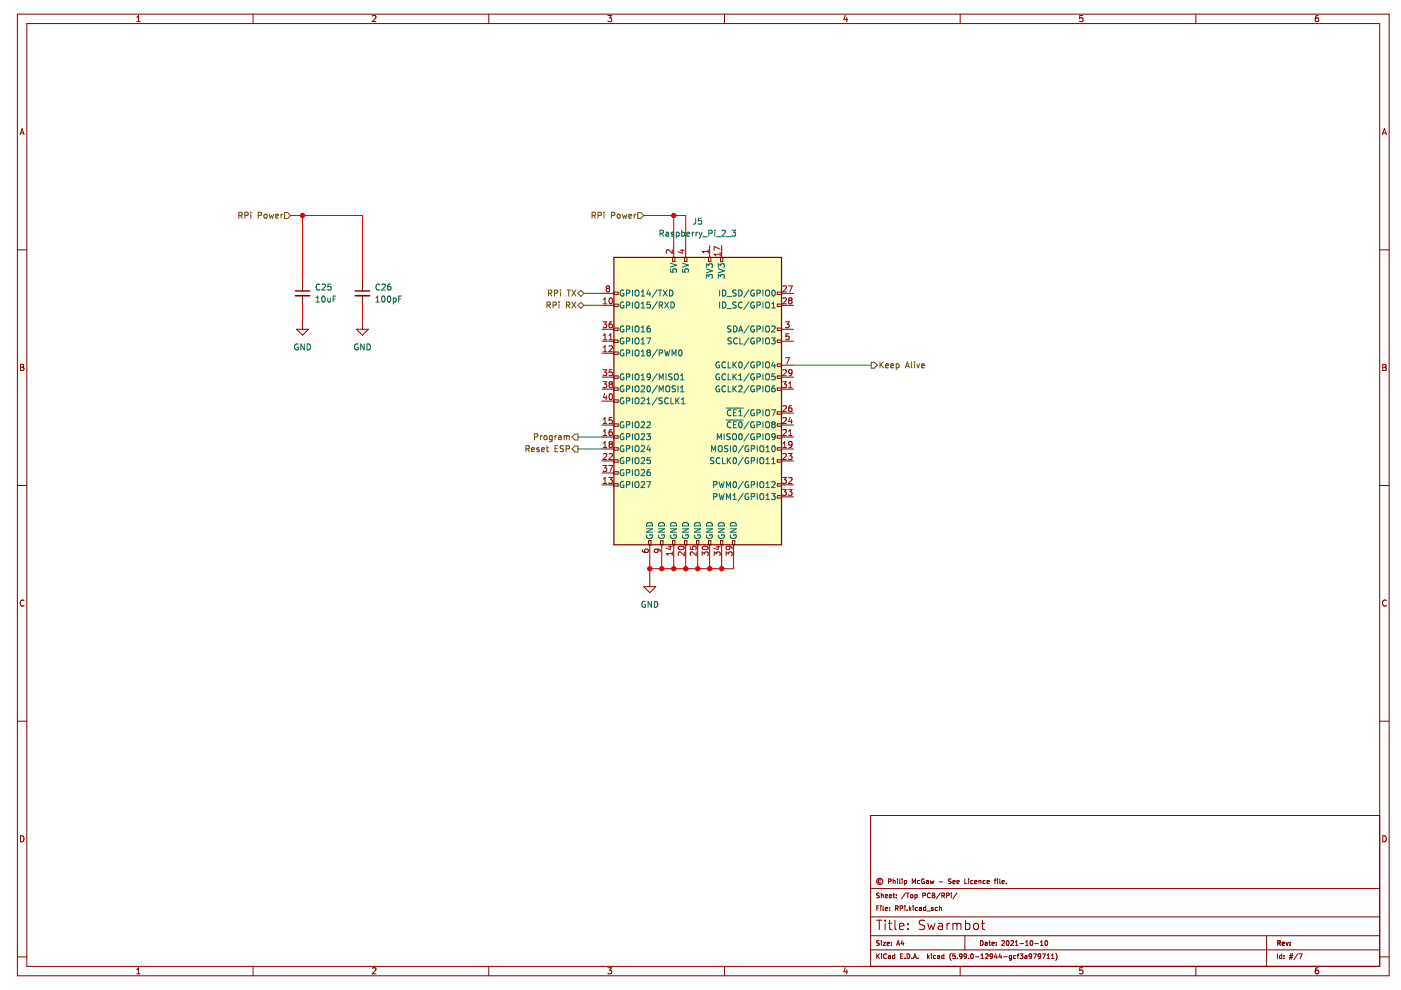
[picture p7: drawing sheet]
<svg xmlns="http://www.w3.org/2000/svg" width="297mm" height="210mm" viewBox="0 0 297 210" stroke-linecap="round" stroke-linejoin="round" font-family="sans-serif">
<path d="M.7 0h296.4v209.9h-296.4z" fill-rule="evenodd" fill="#fff" stroke="#fff" stroke-width=".21"/>
<g fill="none" stroke="#840000" stroke-width=".21">
<path d="M3.7 3h290.8v203.9h-290.8zM5.7 5h286.8v199.9h-286.8zM29 4.6h.7M29 3.7l.4-.4v1.3M53.7 3v2M79 3.4l.5-.1 .2 .4-.8 .9h.8M103.6 3v2M128.9 3.3h.8l-.5 .5 .4 .1v.6l-.2 .1-.5-.1M153.6 3v2M179.2 3.2l-.3 1h.8M179.5 3.7v.9M203.6 3v2"/>
<path d="M229.6 3.3h-.7v.6l.6-.1 .1 .7-.2 .1-.5-.1M253.5 3v2M279.5 3.3h-.4l-.2 .3v.7l.2 .3 .4-.1v-.7h-.4l-.2 .2M4.3 28.6l.4-1.3 .4 1.3M4.4 28.2h.6M293.1 28.6l.4-1.3 .5 1.3M293.2 28.2h.6M3.7 53h2M64.2 59.7v2M76.8 59.7v2M142.6 54.6h.5v.9h-.5zM142.8 52v2.6"/>
<path d="M145.1 54.6h.5v.9h-.5zM145.4 52v2.6M150.2 54.6h.5v.9h-.5zM150.5 52v2.6M152.7 54.6h.6v.9h-.6zM153 52v2.6M292.5 53h2M4.3 77.2h.5l.2 .3-.2 .4 .2 .1 .1 .3-.3 .2h-.5zM4.3 77.9h.5M62.9 69.8h2.5l-1.2 1.3zM64.2 62.7v2M64.2 68.5v1.3"/>
<path d="M75.6 69.8h2.5l-1.3 1.3zM76.8 62.7v2M76.8 68.5v1.3M127.6 69.8h2.6M127.6 64.7h2.6M127.6 72.3h2.6M127.6 74.9h2.6M127.6 62.2h2.6M127.6 80h2.6M130.2 61.9h.8v.5h-.8zM130.2 64.5h.8v.5h-.8zM130.2 69.6h.8v.5h-.8z"/>
<path d="M130.2 72.1h.8v.5h-.8zM130.2 74.6h.8v.5h-.8zM130.2 79.7h.8v.5h-.8zM164.8 79.7h.9v.5h-.9zM164.8 72.1h.9v.5h-.9zM164.8 69.6h.9v.5h-.9zM164.8 64.5h.9v.5h-.9zM164.8 61.9h.9v.5h-.9zM164.8 77.2h.9v.5h-.9zM165.7 69.8h2.5M165.7 64.7h2.5M165.7 72.3h2.5"/>
<path d="M165.7 62.2h2.5M165.7 80h2.5M165.7 77.4h2.5M293.2 77.2h.4l.3 .3-.3 .4 .3 .1v.3l-.2 .2h-.5zM293.2 77.9h.4M127.6 90.1h2.6M127.6 92.7h2.6M127.6 95.2h2.6M127.6 97.7h2.6M127.6 82.5h2.6M127.6 85h2.6M130.2 82.2h.8v.6h-.8z"/>
<path d="M130.2 84.8h.8v.5h-.8zM130.2 89.9h.8v.5h-.8zM130.2 92.4h.8v.5h-.8zM130.2 94.9h.8v.6h-.8zM130.2 97.5h.8v.5h-.8zM164.8 97.5h.9v.5h-.9zM164.8 94.9h.9v.6h-.9zM164.8 92.4h.9v.5h-.9zM164.8 89.9h.9v.5h-.9zM164.8 82.2h.9v.6h-.9zM164.8 87.3h.9v.5h-.9zM165.7 90.1h2.5"/>
<path d="M165.7 92.7h2.5M165.7 95.2h2.5M165.7 97.7h2.5M165.7 87.6h2.5M165.7 82.5h2.5M3.7 102.9h2M127.6 102.8h2.6M127.6 100.3h2.6M130.2 100h.8v.5h-.8zM130.2 102.6h.8v.5h-.8zM137.5 114.6h.5v.9h-.5zM137.8 115.5v2.5"/>
<path d="M140.1 114.6h.5v.9h-.5zM140.3 115.5v2.5M142.6 114.6h.5v.9h-.5zM142.8 115.5v2.5M145.1 114.6h.5v.9h-.5zM145.4 115.5v2.5M147.7 114.6h.5v.9h-.5zM147.9 115.5v2.5M150.2 114.6h.5v.9h-.5zM150.5 115.5v2.5M152.7 114.6h.6v.9h-.6zM153 115.5v2.5"/>
<path d="M155.3 114.6h.5v.9h-.5zM155.5 115.5v2.5M164.8 102.6h.9v.5h-.9zM164.8 105.1h.9v.5h-.9zM165.7 102.8h2.5M165.7 105.4h2.5M292.5 102.9h2M5.1 127.3a.58 .58 0 0 0-.8 .6 .58 .58 0 0 0 .8 .5M136.5 124.4h2.5l-1.2 1.3zM137.8 123.1v1.3M293.9 127.3a.58 .58 0 0 0-.8 .6 .58 .58 0 0 0 .8 .5M3.7 152.9h2"/>
<path d="M292.5 152.9h2M4.3 177.2a.66 .66 0 0 1 .8 .6 .66 .66 0 0 1-.8 .7zM292.5 172.9h-107.9v32M293.2 177.2a.66 .66 0 0 1 .7 .6 .66 .66 0 0 1-.7 .7zM184.6 198.4h107.9M184.6 194.4h107.9M184.6 188.4h107.9M185.9 195.1h1.1M185.9 192.5h.3M186.4 192.1h-.5v1M186.4 199.5h-.5a.42 .42 0 0 0 .5 .6l-.1 .3h-.4M186.4 189.4h-.5a.42 .42 0 0 0 .5 .6l-.1 .3h-.4"/>
<path d="M186.4 195.1v2M186.7 186.6a.34 .34 0 0 0-.5 .3 .34 .34 0 0 0 .5 .3M186.8 192.1h.1M186.8 192.4v.7M186.9 189.4v1M186.9 199.4v.1M186.9 199.8v.6M186.9 189.8l.3-.1 .1 .7M187.2 199.8h.6l-.6 .6h.6M187.2 192.1v.8l.2 .2M187.7 195.1v.2M187.7 195.8v1.3"/>
<path d="M187.7 190l.5-.1-.1-.2h-.2l-.2 .1 .1 .5h.3M187.7 192.7l.5-.1-.1-.2h-.2l-.2 .1 .1 .5h.3M188.3 195.8h.8M188.4 186.9l.4-.1 .1-.4h-.5v1M188.6 190l.4-.1v-.2h-.3l-.1 .1v.5h.4M188.6 192.4v.1M188.6 193v.1M188.6 195.1v1.7l.1 .2 .4 .1M189 199.8v.1M189.3 189.7h.4M189.4 186.4v1M189.4 186.8l.4-.1v.7"/>
<path d="M189.5 189.4v.8l.2 .2M189.8 195.1v1.7l.2 .3M189.8 192.6l.5-.1 .1-.4h-.6v1M190 190.3v.1M190 189.7v.1M190.1 192.6l.3 .5M190.3 186.4h.1M190.3 186.7v.7M190.7 196.4l1-.2-.1-.3-.6-.1-.3 .3 .1 .9h.8M190.8 186.4v.8l.1 .2M190.8 192.6l.5-.1 .1-.4h-.6v1M191.3 199.4l-.3 .7h.7"/>
<path d="M191.3 186.4h.1M191.3 186.7v.7M191.5 199.8v.6M191.8 186.7h.2l.2 .2-.1 .4h-.3M191.8 186.7v1M191.8 192.1h.1M191.8 192.4v.7M192 189.3l-.9 1.3M192.2 189.4h.6M192.3 193v.1M192.5 189.4v1M192.5 195.9v.2"/>
<path d="M192.5 196.9v.2M192.8 192.1v1M192.9 192.7l.3 .4M193.1 189.8h.4v.5h-.4zM193.2 192.4l-.4 .4M193.4 187.4v-1l.4 .7 .3-.7v1M193.6 192.1h.1M193.6 192.4v.7M194 189.7h.3l.2 .2-.1 .4h-.4M194 189.7v1M194.5 192.4h-.3l-.2 .2 .1 .4h.4M194.9 192.4h.4l.1 .7"/>
<path d="M195 186.7h-.3l-.2 .2 .1 .4h.4M195.4 192.6l-.5 .2 .1 .3 .4-.1M195.7 189.9l.4-.1 .1-.4h-.5v1M195.9 186.4a.45 .45 0 0 0-.5 .5 .45 .45 0 0 0 .6 .4v-.4h-.2M196 195.2l-.7-.1-.4 .4 .2 .5 .8 .3v.6l-.2 .2-.8-.1M196.3 192.4h-.3l-.2 .2 .1 .4h.4M196.3 192.1v1M196.4 186.7h.4v.7M196.5 193.1h.8M196.7 195.8l.4 1.3 .4-1 .3 1 .4-1.3M196.8 186.9l-.4 .2 .1 .3 .3-.1M197.2 189.4a.44 .44 0 0 0-.6 .5 .44 .44 0 0 0 .6 .4"/>
<path d="M197.2 186.7l.2 .7 .2-.5 .2 .5 .2-.7M197.7 189.4h.3l.2 .1-.2 .3 .2 .4-.2 .2h-.3zM197.7 189.8h.3M197.8 192.4h-.2l-.1 .2 .4 .3M197.9 192.9h.1M197.9 192.9l-.2 .2-.2-.1M198.7 192.4h-.2l-.2 .2 .1 .4h.3M199 195.9h.7l.1 1.2M199.1 187h.8M199.2 192.5l.4-.1v.7M199.2 192.1v1M199.4 189.3l-.9 1.3"/>
<path d="M199.7 189.9l.5-.1v-.4h-.5v1M199.8 196.2l-.6 .1a.39 .39 0 0 0-.3 .4 .39 .39 0 0 0 .3 .4l.6-.1M199.9 189.9l.4 .5M200.7 189.9l.5-.1v-.4h-.5v1M200.8 195.8v1.3M201.4 195.8l-.4 .1-.2 .2M201.7 186.4h-.6a.42 .42 0 0 0 .5 .6v.3h-.5M201.7 189.4h.1M201.7 189.7v.7M202 196l.6-.2 .3 .3M202 187l.5-.1v-.2h-.3l-.2 .1 .1 .5h.4M202 195.8v1.3"/>
<path d="M202.9 196.1l.3-.3 .5 .1v1.2M202.9 187l.5-.1-.1-.2h-.3l-.1 .1v.5h.4M202.9 196.1v1M202.9 189.3l-.9 1.3M204.6 186.4v1h.4M204.6 198.4v3M204.7 195.9l.6-.1 .3 .3v.6l-.1 .3h-.8M204.7 195.1v2M205.4 186.4h.1M205.4 186.7v.7M206.3 186.7h-.3l-.2 .2 .1 .4h.4M206.6 195.9l.5-.1 .4 .3v.6l-.4 .4-.5-.1-.2-.3v-.6z"/>
<path d="M206.6 187l.5-.1v-.2h-.3l-.2 .1 .1 .5h.4M207.6 186.8l.3-.1 .1 .7M207.6 186.7v.7M207.9 199.4a.5 .5 0 0 1 .6 .5 .5 .5 0 0 1-.6 .5zM208 195.8h.8M208.3 195.1v1.7l.1 .2 .4 .1M208.9 199.8h.4v.6M208.9 186.7h-.3l-.2 .2 .1 .4h.4M209.3 187l.4-.1v-.2h-.3l-.1 .1v.5h.4M209.6 199.8h.4M209.8 199.4v.9l.2 .1M210.8 186.7h.4"/>
<path d="M211.2 186.4l-.3 .1v.9M211.2 199.8v.1M211.5 186.4h.1M211.5 186.7v.7M212 186.4v.8l.1 .2M212.4 199.5l.4-.1 .2 .3-.6 .7h.6M212.5 187l.4-.1v-.2h-.3l-.1 .1v.5h.4M213.4 187.3v.1M213.5 199.5l.1-.1a.49 .49 0 0 1 .4 .6 .49 .49 0 0 1-.5 .4l-.1-.3zM214.3 199.5l.4-.1 .2 .3-.6 .7h.6M215.3 199.7l.2-.3v1M217.5 199.7l.2-.3v1"/>
<path d="M218.5 199.5l.1-.1a.49 .49 0 0 1 .4 .6 .49 .49 0 0 1-.5 .4l-.1-.3zM220.6 199.7l.3-.3v1M221.6 199.5l.2-.1a.49 .49 0 0 1 .3 .6 .49 .49 0 0 1-.4 .4l-.2-.3zM268.5 198.4v6.5M3.7 202.9h2M29 205.6l.4-.4v1.3M29 206.5h.7M53.7 204.9v2M79 205.3l.5-.1 .2 .4-.8 .9h.8M103.6 204.9v2M128.9 205.2h.8l-.5 .5 .4 .1v.6l-.2 .1-.5-.1M153.6 204.9v2"/>
<path d="M179.2 205.1l-.3 .9h.8M179.5 205.6v.9M184.6 201.4h107.9M185.9 202.2v1M186 202.7l.5 .5M186.5 202.2l-.6 .6M186.9 202.2v.1M186.9 202.6v.6M187.9 202.3a.44 .44 0 0 0-.6 .4 .44 .44 0 0 0 .6 .4M188.1 200.1l.5-.1-.1-.2h-.3l-.1 .1v.5h.4M188.4 202.6h.3l.1 .1v.5h-.3l-.1-.3 .4-.1M189 200.4h.1"/>
<path d="M189.7 202.2v1h-.4v-.5l.4-.1M190.1 200.4l.3-1 .4 1M190.2 200.2h.5M190.9 202.7h.4M191.4 202.2h-.5v1h.5M191.8 203.2h.1M192.3 202.2a.5 .5 0 0 1 .6 .5 .5 .5 0 0 1-.6 .5zM193.3 203.1v.1M193.7 203.2l.3-1 .3 1M193.8 203h.4M194.6 203.2h.1M196.7 202.2v1"/>
<path d="M196.7 202.9l.3 .3M197 202.6l-.3 .4M197.5 202.2v.1M197.5 202.6v.6M198.4 202.6h-.3l-.2 .2 .1 .4h.4M198.8 202.6h.3l.1 .1v.5h-.3l-.1-.3 .4-.1M200.1 202.2v1h-.4v-.5l.4-.1M201.7 202.1a1.15 1.15 0 0 0 0 1.5M202.5 202.2h-.5v.5h.5v.4h-.5M203 203.2h.1M203.5 202.3v.5l.3 .1 .2-.2M203.5 202.3l.3-.1 .2 .2-.1 .6-.4 .2"/>
<path d="M203.5 202.3h.1M203.6 204.9v2M204.8 202.3h-.3l-.1 .4 .2 .2 .3-.2M204.8 202.3h.1M204.9 202.3v.7l-.4 .2M205.3 203.2h.1M205.9 202.3l.1-.1a.49 .49 0 0 1 .4 .6 .49 .49 0 0 1-.5 .4l-.1-.3zM206.8 202.9h.8M208 203.2h.6M208 202.5l.3-.3v1M208.9 202.3l.4-.1 .2 .3-.6 .7h.6M209.3 200l-.5 .2 .2 .2h.3"/>
<path d="M210.3 200.1l.5-.1-.1-.2h-.2l-.2 .1 .1 .5h.3M210.5 202.7l-.2 .2-.3-.1-.1-.5 .4-.1 .2 .2-.1 .6-.4 .2M211.1 202.2l-.3 .7h.7M211.2 200.4h.1M211.3 202.6v.6M212 202.2l-.2 .7h.6M212.3 202.6v.6M212.8 202.9h.7M214.5 202.6h-.3l-.2 .2 .1 .4h.4M214.5 202.6v.8l-.2 .2-.3-.1M215.3 200.4h.5M215.4 202.6h-.3l-.2 .2 .1 .4h.4"/>
<path d="M215.6 202.6h.4M216 202.2l-.2 .2v.8M216.3 200.1h.7M216.3 202.2h.6l-.4 .4 .3 .1v.4h-.5M217.3 202.6h.3l.1 .1v.5h-.3l-.1-.3 .4-.1M217.5 200.4h.5M218.7 202.7l-.2 .2-.2-.1-.1-.5 .3-.1 .2 .2v.6l-.4 .2M219.1 202.2h.6l-.4 1M219.4 200.1h.8M220.6 200.4h.6M220.6 202.7l-.1 .2-.3-.1-.1-.5 .4-.1 .1 .2v.6l-.4 .2M221 202.2h.6l-.4 1"/>
<path d="M222 203.2h.5M222 202.5l.3-.3v1M222.9 203.2h.6M222.9 202.5l.3-.3v1M223.8 202.1a1.15 1.15 0 0 1 0 1.5M229.6 205.2h-.7v.6l.6-.1 .1 .7-.2 .1-.5-.1M253.5 204.9v2M270.9 202.2v1M271.8 202.2v1h-.4l-.1-.5 .5-.1M272.2 203.1v.1M272.2 202.6v.1M273.3 203h.7"/>
<path d="M273.4 202.6h.7M273.7 202.2l-.3 1.2M274 202.2l-.2 1.2M275.2 202.2l-.9 1.3M275.4 202.2h.7l-.4 1M279.5 205.2h-.4l-.2 .3v.7l.2 .3 .4-.1v-.7h-.4l-.2 .2M292.5 202.9h2"/>
<circle cx="186.5" cy="186.9" r=".67"/>
</g>
<path d="M270.9 200l.5-.1v-.4l-.5-.1v1M271.1 200l.4 .4M272.7 199.8l.2 .6 .2-.6M273.5 199.8v.1M271.9 200.1l.4-.1v-.2h-.3l-.1 .1v.5h.4M273.5 200.4h.1" fill="none" stroke="#840000" stroke-width=".26"/>
<g fill="none" stroke="#006464" stroke-width=".21">
<path d="M139.9 49.5l.6-.1 .1-.5-.7-.1v1.3M140.2 49.5l.5 .6M141.2 49.3h.5l.1 .8M141.8 49.5l-.6 .3 .1 .3 .5-.1M142.2 57.1v.6h.6l-.1-.6h.6l.1 .1-.1 .5M142.2 55.8l1.2 .4-1.2 .4M142.8 49.3l-.3-.1-.2 .2 .1 .2 .4 .1v.3h-.5M143.4 49.3l.4-.1 .2 .3-.1 .5h-.5M143.4 49.2v1.3M144.5 49.3l.4-.1 .2 .3-.1 .5h-.5M144.5 48.8v1.3M144.7 57.1v.6h.6l-.1-.6h.6l.2 .1-.2 .5"/>
<path d="M144.7 55.8l1.3 .4-1.3 .4M145.6 49.7l.6-.2v-.2l-.4-.1-.2 .2 .1 .6h.5M146.8 49.2v.9M147.1 49.2l-.3 .3M147.5 46.3l-.1 1.1-.4 .1M147.6 49.2v.9M147.9 49.2l-.3 .3M148.2 49.2l.3 .9M148.5 50.1l-.3 .4M148.7 46.3h-.6l-.1 .6 .6-.1 .1 .6-.2 .1-.5-.1M148.8 49.2l-.3 .9M149 50.2h1"/>
<path d="M149.8 56.7v-.8l.5 .4 .1-.3h.5l.1 .2-.1 .5M149.8 59v-.8l.5 .4 .1-.3h.5l.1 .2-.1 .5M149.8 57l1.2 .4-1.2 .4M150.3 49.5l.6-.1v-.5l-.6-.1v1.3M151.6 48.8v.1M151.6 49.2v.9M151.9 50.2h.9M152.3 59v-.8l.5 .4 .1-.3h.6l.1 .2-.1 .5M152.3 56.7v-.8l.5 .4 .1-.3h.6l.1 .2-.1 .5M152.3 57l1.3 .4-1.3 .4M153.1 48.9l.4-.1 .3 .4-.8 .9h.8M154 50.2h1"/>
<path d="M155.2 48.8h.8l-.5 .5 .4 .1v.6l-.2 .1-.5-.1M63.2 73a.58 .58 0 0 0-.8 .6 .58 .58 0 0 0 .8 .5v-.5h-.2M64.5 72.9v1.3l-.7-1.3v1.3M65.1 72.9a.64 .64 0 0 1 .7 .7 .64 .64 0 0 1-.7 .6zM67 64h.7M67 63.1l.4-.3v1.2M67.8 60.4a.56 .56 0 0 0-.8 .5 .56 .56 0 0 0 .8 .5M68.3 60.4l.5-.2 .2 .4-.8 .9h.8M68.3 62.9l.2-.1a.68 .68 0 0 1 .5 .6 .68 .68 0 0 1-.5 .6l-.3-.4zM69.5 63.2v.8l.5-.1M70 63.2v.8M70.2 60.2h-.7v.6h.6l.1 .6-.2 .1-.5-.1"/>
<path d="M70.6 63.4h.5M71.2 62.8h-.6v1.2M75.9 73a.58 .58 0 0 0-.8 .6 .58 .58 0 0 0 .8 .5v-.5h-.2M77.2 72.9v1.3l-.7-1.3v1.3M77.8 72.9a.64 .64 0 0 1 .7 .7 .64 .64 0 0 1-.7 .6zM79.7 64h.7M79.7 63.1l.4-.3v1.2M80.5 60.4a.56 .56 0 0 0-.8 .5 .56 .56 0 0 0 .8 .5M81 60.4l.5-.2 .2 .4-.8 .9h.8M81 62.9l.2-.1a.68 .68 0 0 1 .5 .6 .68 .68 0 0 1-.5 .6l-.3-.4zM82.2 62.9l.2-.1a.68 .68 0 0 1 .5 .6 .68 .68 0 0 1-.5 .6l-.3-.4zM82.8 60.2l-.4 .1-.2 .2v.8l.2 .2 .4-.1v-.6l-.4-.1-.2 .3"/>
<path d="M83.4 63.3l.4-.1 .2 .2-.1 .6h-.5M83.4 63.2v1.3M84.5 63.4h.5M85.1 62.8h-.6v1.2M132.2 71.7a.58 .58 0 0 0-.7 .6 .58 .58 0 0 0 .8 .5v-.4h-.3M132.2 74.3a.58 .58 0 0 0-.7 .5 .58 .58 0 0 0 .8 .5v-.4h-.3M132.2 61.6a.58 .58 0 0 0-.7 .5 .58 .58 0 0 0 .8 .5v-.4h-.3M132.2 64.1a.58 .58 0 0 0-.7 .6 .58 .58 0 0 0 .8 .5v-.4h-.3M132.2 69.2a.58 .58 0 0 0-.7 .6 .58 .58 0 0 0 .8 .5v-.5h-.3M132.2 79.3a.58 .58 0 0 0-.7 .6 .58 .58 0 0 0 .8 .5v-.4h-.3M132.8 74.9l.6-.1 .1-.5-.7-.1v1.3M132.8 62.2l.6-.1 .1-.5-.7-.1v1.3"/>
<path d="M132.8 64.7l.6-.1 .1-.4-.7-.2v1.3M132.8 69.8l.6-.1 .1-.5-.7-.1v1.3M132.8 72.3h.6l.1-.5-.7-.1v1.2M132.8 79.9h.6l.1-.5-.7-.1v1.2M134.1 61.5v1.3M134.1 64v1.3M134.1 69.1v1.3M134.1 71.7v1.2M134.1 74.2v1.3M134.1 79.3v1.2M134.7 71.8l.2-.1a.43 .43 0 0 1 .6 .4v.4a.42 .42 0 0 1-.4 .4 .42 .42 0 0 1-.5-.4zM134.7 74.4l.2-.2a.43 .43 0 0 1 .6 .4v.4a.42 .42 0 0 1-.4 .5 .42 .42 0 0 1-.5-.5z"/>
<path d="M134.7 61.7l.2-.2a.43 .43 0 0 1 .6 .4v.4a.42 .42 0 0 1-.4 .5 .42 .42 0 0 1-.5-.5zM134.7 64.2l.2-.2a.43 .43 0 0 1 .6 .5v.4a.42 .42 0 0 1-.4 .4 .42 .42 0 0 1-.5-.4zM134.7 69.3l.2-.2a.43 .43 0 0 1 .6 .4v.5a.42 .42 0 0 1-.4 .4 .42 .42 0 0 1-.5-.4zM134.7 79.5l.2-.2a.43 .43 0 0 1 .6 .4v.4a.42 .42 0 0 1-.4 .5 .42 .42 0 0 1-.5-.5zM136 72.9h.7M136 62.8h.7M136 65.3h.7M136 61.9l.3-.4v1.3M136 64.4l.3-.4v1.3M136 69.5l.3-.4v1.3M136 72l.3-.3v1.2M136 74.6l.3-.4v1.3"/>
<path d="M136 79.6l.3-.3v1.2M136 75.5h.7M136 70.4h.7M137.1 71.7h.9l-.6 1.2M137.4 74.7l-.2-.2 .2-.3 .4 .1 .1 .1-.2 .3M137.4 74.7l-.2 .3v.2l.2 .3 .4-.1 .1-.2-.1-.3-.1-.2M137.4 74.7h.3M137.5 61.4l-.3 .9h.8M137.8 69.1l-.4 .1-.2 .2v.7l.2 .3 .4-.1v-.6l-.4-.1-.2 .2M137.8 61.9v.9M137.8 64h-.6v.6h.6v.6l-.1 .1-.5-.1M137.9 79.8l-.2 .3-.4-.1-.1-.6 .5-.1 .2 .2-.1 .7-.1 .3h-.4"/>
<path d="M139.3 64l-1 1.6M139.3 74.1l-1 1.7M139.3 79.2l-1 1.6M139.3 61.4l-1 1.7M139.6 61.5h.7M139.8 74.9l.6-.1v-.5l-.6-.1v1.3M139.8 64.7l.6-.1v-.4l-.6-.2v1.3M139.9 61.5v1.3M140.1 64.7l.4 .6M140.6 61.5l.9 1.3M140.9 64l.9 1.3M140.9 74.2l.3 1.3 .3-.9 .2 .9 .3-1.3"/>
<path d="M141.2 79.3v1.2M141.5 61.5l-.9 1.3M141.8 64l-.9 1.3M141.9 61.5a.64 .64 0 0 1 .8 .6 .64 .64 0 0 1-.8 .7zM142.2 64a.64 .64 0 0 1 .8 .7 .64 .64 0 0 1-.8 .6zM142.5 75.5v-1.3l.4 .9 .4-.9v1.3M142.5 79.3l-.7 .1v.4l.6 .2 .1 .3-.3 .2h-.4M143 79.5l.3-.2a.43 .43 0 0 1 .5 .4v.4a.42 .42 0 0 1-.4 .5 .42 .42 0 0 1-.4-.5zM144 74.3l.2-.1a.68 .68 0 0 1 .4 .6 .68 .68 0 0 1-.4 .7l-.3-.5zM144.3 79.6l.4-.3v1.2M152.5 76.8a.58 .58 0 0 0-.7 .6 .58 .58 0 0 0 .8 .5v-.4h-.3M152.5 79.3a.58 .58 0 0 0-.7 .6 .58 .58 0 0 0 .8 .5v-.4h-.3"/>
<path d="M152.6 61.5v1.3M152.6 64v1.3M153.2 61.5a.64 .64 0 0 1 .7 .6 .64 .64 0 0 1-.7 .7zM153.2 64a.64 .64 0 0 1 .7 .7 .64 .64 0 0 1-.7 .6zM153.8 76.9a.56 .56 0 0 0-.7 .5 .56 .56 0 0 0 .7 .5M153.8 79.4a.56 .56 0 0 0-.7 .5 .56 .56 0 0 0 .7 .5M154.1 62.9h1M154.1 65.4h1M154.4 79.3v1.2h.6M154.4 76.7v1.3h.6M155 69.2l-.5-.1-.2 .3 .1 .3 .5 .2v.4h-.6M155.1 71.7l-.7 .1v.3l.5 .3 .2 .3-.3 .2h-.5"/>
<path d="M155.4 76.7v1.3M155.4 79.3v1.2M155.5 69.1a.64 .64 0 0 1 .8 .7 .64 .64 0 0 1-.8 .6zM155.6 79.8l.5 .7M155.6 77.3l.5 .7M156.1 61.6h-.7v.4l.6 .2 .1 .3-.3 .3-.4-.1M156.1 64.1l-.7 .1v.3l.6 .3 .1 .3-.3 .2-.4-.1M156.1 79.3l-.7 .7M156.1 76.7l-.7 .8M156.3 71.8a.56 .56 0 0 0-.8 .5 .56 .56 0 0 0 .8 .5M156.6 61.5a.64 .64 0 0 1 .8 .6 .64 .64 0 0 1-.8 .7zM156.6 79.6l.4-.3v1.2"/>
<path d="M156.6 70.4l.4-1.3 .5 1.3M156.7 76.9l.2-.2a.68 .68 0 0 1 .5 .7 .68 .68 0 0 1-.5 .6l-.3-.5zM156.7 70h.6M156.9 71.7v1.2h.6M157.3 64.2a.56 .56 0 0 0-.7 .5 .56 .56 0 0 0 .7 .5M158.8 61.4l-1.1 1.7M158.8 64l-1.1 1.6M158.8 79.2l-1.1 1.6M158.8 69.1l-1.1 1.6M158.8 71.6l-1.1 1.6M158.8 76.7l-1.1 1.6M159.9 71.7a.58 .58 0 0 0-.7 .6 .58 .58 0 0 0 .7 .5v-.4h-.2"/>
<path d="M159.9 61.6a.58 .58 0 0 0-.7 .5 .58 .58 0 0 0 .7 .5v-.4h-.2M159.9 64.1a.58 .58 0 0 0-.7 .6 .58 .58 0 0 0 .7 .5v-.4h-.2M159.9 79.3a.58 .58 0 0 0-.7 .6 .58 .58 0 0 0 .7 .5v-.4h-.2M159.9 69.2a.58 .58 0 0 0-.7 .6 .58 .58 0 0 0 .7 .5v-.5h-.2M159.9 76.8a.58 .58 0 0 0-.7 .6 .58 .58 0 0 0 .7 .5v-.4h-.2M160.5 62.2l.6-.1 .1-.5-.7-.1v1.3M160.5 64.7l.6-.1 .1-.4-.7-.2v1.3M160.5 72.3h.6l.1-.5-.7-.1v1.2M160.5 69.8l.6-.1 .1-.5-.7-.1v1.3M160.5 77.4l.6-.1 .1-.4-.7-.2v1.3M160.5 79.9h.6l.1-.5-.7-.1v1.2M161.8 61.5v1.3"/>
<path d="M161.8 64v1.3M161.8 69.1v1.3M161.8 71.7v1.2M161.8 76.7v1.3M161.8 79.3v1.2M162.4 71.8l.2-.1a.43 .43 0 0 1 .6 .4v.4a.42 .42 0 0 1-.5 .4 .42 .42 0 0 1-.4-.4zM162.4 61.7l.2-.2a.43 .43 0 0 1 .6 .4v.4a.42 .42 0 0 1-.5 .5 .42 .42 0 0 1-.4-.5zM162.4 64.2l.2-.2a.43 .43 0 0 1 .6 .5v.4a.42 .42 0 0 1-.5 .4 .42 .42 0 0 1-.4-.4zM162.4 76.9l.2-.2a.43 .43 0 0 1 .6 .5v.4a.42 .42 0 0 1-.5 .4 .42 .42 0 0 1-.4-.4zM162.4 69.3l.2-.2a.43 .43 0 0 1 .6 .4v.5a.42 .42 0 0 1-.5 .4 .42 .42 0 0 1-.4-.4zM162.4 79.5l.2-.2a.43 .43 0 0 1 .6 .4v.4a.42 .42 0 0 1-.5 .5 .42 .42 0 0 1-.4-.5zM163.6 71.7h.8l-.5 .4 .4 .2v.5l-.2 .1-.5-.1"/>
<path d="M163.6 65.3h.8M163.6 69.2l.5-.1 .3 .4-.8 .9h.8M163.6 64.4l.4-.4v1.3M163.8 61.6l.1-.1a.68 .68 0 0 1 .5 .6 .68 .68 0 0 1-.5 .7l-.3-.5zM163.9 76.7l-.3 .9h.8M164.2 77.2v.8M164.3 79.3h-.6l-.1 .6 .6-.1 .1 .6-.2 .1-.5-.1M132.2 92a.58 .58 0 0 0-.7 .6 .58 .58 0 0 0 .8 .5v-.4h-.3M132.2 94.6a.58 .58 0 0 0-.7 .5 .58 .58 0 0 0 .8 .5v-.4h-.3M132.2 81.9a.58 .58 0 0 0-.7 .6 .58 .58 0 0 0 .8 .5v-.5h-.3M132.2 84.4a.58 .58 0 0 0-.7 .6 .58 .58 0 0 0 .8 .5v-.4h-.3M132.2 89.5a.58 .58 0 0 0-.7 .6 .58 .58 0 0 0 .8 .5v-.5h-.3"/>
<path d="M132.2 97.1a.58 .58 0 0 0-.7 .6 .58 .58 0 0 0 .8 .5v-.4h-.3M132.2 99.6a.58 .58 0 0 0-.7 .6 .58 .58 0 0 0 .8 .5v-.4h-.3M132.8 82.5l.6-.1 .1-.5-.7-.1v1.3M132.8 85h.6l.1-.5-.7-.2v1.3M132.8 90.1l.6-.1 .1-.5-.7-.1v1.3M132.8 92.6h.6l.1-.5-.7-.1v1.2M132.8 95.2l.6-.1 .1-.5-.7-.1v1.3M132.8 97.7l.6-.1 .1-.4-.7-.2v1.3M134.1 81.8v1.3M134.1 84.3v1.3M134.1 89.4v1.3M134.1 92v1.2"/>
<path d="M134.1 94.5v1.3M134.1 97v1.3M134.1 99.6v1.2M134.7 92.1l.2-.1a.43 .43 0 0 1 .6 .4v.4a.42 .42 0 0 1-.4 .4 .42 .42 0 0 1-.5-.4zM134.7 82l.2-.2a.43 .43 0 0 1 .6 .4v.5a.42 .42 0 0 1-.4 .4 .42 .42 0 0 1-.5-.4zM134.7 84.5l.2-.2a.43 .43 0 0 1 .6 .5v.4a.42 .42 0 0 1-.4 .4 .42 .42 0 0 1-.5-.4zM134.7 89.6l.2-.2a.43 .43 0 0 1 .6 .4v.5a.42 .42 0 0 1-.4 .4 .42 .42 0 0 1-.5-.4zM134.7 94.7l.2-.2a.43 .43 0 0 1 .6 .4v.4a.42 .42 0 0 1-.4 .5 .42 .42 0 0 1-.5-.5zM134.7 97.2l.2-.2a.43 .43 0 0 1 .6 .5v.4a.42 .42 0 0 1-.4 .4 .42 .42 0 0 1-.5-.4zM134.7 99.8l.2-.2a.43 .43 0 0 1 .6 .4v.4a.42 .42 0 0 1-.4 .5 .42 .42 0 0 1-.5-.5zM136 81.9l.4-.1 .3 .4-.8 .9h.8M136 84.5l.4-.2 .3 .4-.8 .9h.8"/>
<path d="M136 89.5l.4-.1 .3 .4-.8 .9h.8M136 92.1l.4-.1 .3 .3-.8 .9h.8M136 94.6l.4-.1 .3 .4-.8 .9h.8M136 97.2l.4-.2 .3 .4-.8 .9h.8M136 99.7l.4-.1 .3 .3-.8 .9h.8M136 80.5h.7M137.1 92h.8l-.4 .4 .3 .2v.5l-.1 .1-.6-.1M137.2 89.5l.5-.1 .2 .4-.8 .9h.8M137.2 85.6h.7M137.2 84.7l.3-.4v1.3M137.3 81.9l.2-.1a.68 .68 0 0 1 .4 .6 .68 .68 0 0 1-.4 .7 .84 .84 0 0 1-.2-1.2zM137.5 94.4l-.3 .9h.8"/>
<path d="M137.8 99.6h-.4l-.2 .3v.7l.2 .2 .4-.1v-.6h-.4l-.2 .2M137.8 94.9v.9M137.8 97h-.6v.6h.6v.6l-.1 .1-.5-.1M139.3 81.7l-1 1.7M139.3 84.3l-1 1.6M139.8 80.5v-1.2l.4 .9 .4-.9v1.2M139.8 83.1v-1.3l.4 .9 .4-.9v1.3M140.4 84.4l-.5-.1-.2 .3 .1 .3 .6 .2v.4l-.7 .1M141.2 82l.3-.2a.43 .43 0 0 1 .5 .4v.5a.42 .42 0 0 1-.4 .4 .42 .42 0 0 1-.4-.4zM141.7 84.5a.56 .56 0 0 0-.8 .5 .56 .56 0 0 0 .8 .5M142.2 84.3v1.3h.7M143.2 81.9l-.5-.1-.2 .3 .1 .3 .6 .2v.4h-.7"/>
<path d="M143.3 84.3v1.3M143.5 84.9l.5 .7M143.8 81.8v1.3M144 84.3l-.7 .8M144.3 80.5h.7M144.3 83.1h.7M144.3 82.2l.4-.4v1.3M144.5 85.6h.7M144.5 84.7l.3-.4v1.3M150.9 95.8v-1.3l.4 .9 .4-.9v1.3M151.4 97.1l-.7 .1v.3l.5 .3 .2 .3-.3 .2-.5-.1M152.1 93.2v-1.2l.4 .9 .4-.9v1.2"/>
<path d="M152.3 94.7l.3-.2a.43 .43 0 0 1 .5 .4v.4a.42 .42 0 0 1-.4 .5 .42 .42 0 0 1-.4-.5zM152.5 81.9a.58 .58 0 0 0-.7 .6 .58 .58 0 0 0 .8 .5v-.5h-.3M152.6 97.2a.56 .56 0 0 0-.8 .5 .56 .56 0 0 0 .8 .5M153.2 97v1.3h.6M153.5 92v1.2M153.8 81.9a.56 .56 0 0 0-.7 .5 .56 .56 0 0 0 .7 .6M154 89.1h3.6M154 86.5h3.6M154.2 97v1.3M154.3 94.6h-.6v.4l.5 .2 .1 .3-.2 .3-.5-.1M154.4 97.6l.5 .7M154.4 81.8v1.3h.6"/>
<path d="M154.8 92l-.7 .1v.3l.6 .3 .1 .3-.2 .2h-.5M154.9 94.5v1.3M154.9 97l-.7 .8M155 89.5a.56 .56 0 0 0-.8 .6 .56 .56 0 0 0 .8 .5M155 87a.56 .56 0 0 0-.8 .5 .56 .56 0 0 0 .8 .5M155.4 92.1l.2-.1a.43 .43 0 0 1 .5 .4v.4a.42 .42 0 0 1-.4 .4 .42 .42 0 0 1-.4-.4zM155.4 81.8v1.3M155.5 94.6l.2-.1a.68 .68 0 0 1 .5 .6 .68 .68 0 0 1-.5 .7l-.3-.5zM155.5 97.2l.2-.2a.68 .68 0 0 1 .5 .7 .68 .68 0 0 1-.5 .6l-.3-.5zM155.5 90h.5M155.5 87.5h.5M155.6 82.4l.5 .7"/>
<path d="M156.1 89.4h-.6v1.3h.6M156.1 86.9h-.6v1.3h.6M156.1 81.8l-.7 .7M156.6 81.9l.5-.1 .2 .4-.7 .9h.7M156.6 87.2l.4-.3v1.3M156.6 88.2h.7M156.6 80.5h.7M156.7 92.1l.2-.1a.68 .68 0 0 1 .5 .6 .68 .68 0 0 1-.5 .6l-.3-.5zM156.7 89.5l.2-.1a.68 .68 0 0 1 .5 .7 .68 .68 0 0 1-.5 .6l-.3-.5zM157.6 94.4l-1.1 1.7M157.6 97l-1.1 1.6M158.7 94.6a.58 .58 0 0 0-.8 .5 .58 .58 0 0 0 .8 .5v-.4h-.2"/>
<path d="M158.7 97.1a.58 .58 0 0 0-.8 .6 .58 .58 0 0 0 .8 .5v-.4h-.2M158.8 91.9l-1.1 1.6M158.8 89.4l-1.1 1.6M158.8 86.8l-1.1 1.7M158.8 81.7l-1.1 1.7M159.3 95.2l.6-.1v-.5l-.6-.1v1.3M159.3 97.7l.6-.1v-.4l-.6-.2v1.3M159.9 89.5a.58 .58 0 0 0-.7 .6 .58 .58 0 0 0 .7 .5v-.5h-.2M159.9 92a.58 .58 0 0 0-.7 .6 .58 .58 0 0 0 .7 .5v-.4h-.2M159.9 86.9a.58 .58 0 0 0-.7 .6 .58 .58 0 0 0 .7 .5v-.4h-.2M159.9 81.9a.58 .58 0 0 0-.7 .6 .58 .58 0 0 0 .7 .5v-.5h-.2M160.5 90.1l.6-.1 .1-.5-.7-.1v1.3"/>
<path d="M160.5 92.6h.6l.1-.5-.7-.1v1.2M160.5 82.5l.6-.1 .1-.5-.7-.1v1.3M160.5 87.6l.6-.1 .1-.5-.7-.1v1.3M160.6 94.5v1.3M160.6 97v1.3M161.2 97.2l.2-.2a.43 .43 0 0 1 .5 .5v.4a.42 .42 0 0 1-.4 .4 .42 .42 0 0 1-.4-.4zM161.2 94.7l.2-.2a.43 .43 0 0 1 .5 .4v.4a.42 .42 0 0 1-.4 .5 .42 .42 0 0 1-.4-.5zM161.8 81.8v1.3M161.8 86.9v1.3M161.8 89.4v1.3M161.8 92v1.2M162.4 87.1l.2-.2a.43 .43 0 0 1 .6 .4v.4a.42 .42 0 0 1-.5 .5 .42 .42 0 0 1-.4-.5z"/>
<path d="M162.4 89.6l.2-.2a.43 .43 0 0 1 .6 .4v.5a.42 .42 0 0 1-.5 .4 .42 .42 0 0 1-.4-.4zM162.4 92.1l.2-.1a.43 .43 0 0 1 .6 .4v.4a.42 .42 0 0 1-.5 .4 .42 .42 0 0 1-.4-.4zM162.4 82l.2-.2a.43 .43 0 0 1 .6 .4v.5a.42 .42 0 0 1-.5 .4 .42 .42 0 0 1-.4-.4zM162.4 95.8h.8M162.4 94.9l.4-.4v1.3M162.4 97.4l.4-.4v1.3M162.4 98.3h.8M163.6 86.9h.8l-.5 1.3M163.6 98.3h.8M163.6 97.4l.4-.4v1.3M163.8 94.6l.1-.1a.68 .68 0 0 1 .5 .6 .68 .68 0 0 1-.5 .7l-.3-.5zM163.9 90l-.3-.3 .3-.3h.2l.3 .3-.3 .3"/>
<path d="M163.9 90l-.3 .2v.3l.3 .2h.2l.3-.2-.1-.4-.2-.1M163.9 90h.2M164.2 81.8l-.3 .1-.2 .2-.1 .7 .3 .3 .4-.1-.1-.6-.3-.1-.3 .2M164.4 92.5l-.3 .2h-.3l-.1-.6 .4-.1 .3 .2-.1 .7-.2 .3h-.3M132.2 102.2a.58 .58 0 0 0-.7 .6 .58 .58 0 0 0 .8 .5v-.5h-.3M132.8 100.2h.6l.1-.5-.7-.1v1.2M132.8 102.8l.6-.1 .1-.5-.7-.1v1.3M134.1 102.1v1.3M134.7 102.3l.2-.2a.43 .43 0 0 1 .6 .4v.5a.42 .42 0 0 1-.4 .4 .42 .42 0 0 1-.5-.4zM136 102.2l.4-.1 .3 .4-.8 .9h.8M137.1 112.1h1.2l-1.2 .7h1.2M137.1 102.1h.9l-.6 1.3"/>
<path d="M137.1 113.4a.58 .58 0 0 0 .6 .8 .58 .58 0 0 0 .5-.8h-.4v.2M137.3 110.9a.66 .66 0 0 1 .7-.1 .66 .66 0 0 1 .3 .7h-1.2zM139.6 112.1h1.3l-1.3 .7h1.3M139.7 113.4a.58 .58 0 0 0 .6 .8 .58 .58 0 0 0 .5-.8h-.5v.2M139.8 110.9a.66 .66 0 0 1 .7-.1 .66 .66 0 0 1 .4 .7h-1.3zM142.2 112.1h1.2l-1.2 .7h1.2M142.2 113.4a.58 .58 0 0 0 .6 .8 .58 .58 0 0 0 .5-.8h-.4v.2M142.3 110.9a.66 .66 0 0 1 .8-.1 .66 .66 0 0 1 .3 .7h-1.2zM144.7 112.1h1.3l-1.3 .7h1.3M144.8 113.4a.58 .58 0 0 0 .5 .8 .58 .58 0 0 0 .5-.8h-.4v.2M144.9 110.9a.66 .66 0 0 1 .7-.1 .66 .66 0 0 1 .4 .7h-1.3zM147.2 112.1h1.3l-1.3 .7h1.3"/>
<path d="M147.3 113.4a.58 .58 0 0 0 .6 .8 .58 .58 0 0 0 .5-.8h-.4v.2M147.4 110.9a.66 .66 0 0 1 .8-.1 .66 .66 0 0 1 .3 .7h-1.3zM149.8 112.1h1.2l-1.2 .7h1.2M149.8 113.4a.58 .58 0 0 0 .6 .8 .58 .58 0 0 0 .5-.8h-.4v.2M149.9 110.9a.66 .66 0 0 1 .8-.1 .66 .66 0 0 1 .3 .7h-1.2zM151.3 102.8l.6-.1 .1-.5-.7-.1v1.3M151.3 105.3h.6l.1-.5-.7-.1v1.2M152.3 112.1h1.3l-1.3 .7h1.3M152.4 113.4a.58 .58 0 0 0 .6 .8 .58 .58 0 0 0 .5-.8h-.5v.2M152.5 102.1l.3 1.3 .2-.9 .2 .9 .3-1.3M152.5 104.7l.3 1.2 .2-.9 .2 .9 .3-1.2M152.5 110.9a.66 .66 0 0 1 .7-.1 .66 .66 0 0 1 .4 .7h-1.3z"/>
<path d="M154 103.4v-1.3l.4 .9 .5-.9v1.3M154 105.9v-1.2l.4 .9 .5-.9v1.2M154.8 112.1h1.3l-1.3 .7h1.3M154.9 113.4a.58 .58 0 0 0 .6 .8 .58 .58 0 0 0 .5-.8h-.4v.2M155 110.9a.66 .66 0 0 1 .8-.1 .66 .66 0 0 1 .3 .7h-1.3zM155.4 105.9h.7M155.4 105l.4-.3v1.2M155.5 102.2l.2-.1a.68 .68 0 0 1 .5 .7 .68 .68 0 0 1-.5 .6l-.3-.5zM157.6 102.1l-1.1 1.6M157.6 104.6l-1.1 1.6M158.7 102.2a.58 .58 0 0 0-.8 .6 .58 .58 0 0 0 .8 .5v-.5h-.2M158.7 104.7a.58 .58 0 0 0-.8 .6 .58 .58 0 0 0 .8 .5v-.4h-.2"/>
<path d="M159.3 102.8l.6-.1v-.5l-.6-.1v1.3M159.3 105.3h.6v-.5l-.6-.1v1.2M160.6 102.1v1.3M160.6 104.7v1.2M161.2 102.3l.2-.2a.43 .43 0 0 1 .5 .4v.5a.42 .42 0 0 1-.4 .4 .42 .42 0 0 1-.4-.4zM161.2 104.8l.2-.1a.43 .43 0 0 1 .5 .4v.4a.42 .42 0 0 1-.4 .4 .42 .42 0 0 1-.4-.4zM162.4 103.4h.8M162.4 102.5l.4-.4v1.3M162.4 105l.4-.3v1.2M162.4 105.9h.8M163.6 104.7h.8l-.5 .4 .4 .2v.5l-.2 .1-.5-.1M163.6 102.2l.5-.1 .3 .4-.8 .9h.8"/>
<path d="M136.8 127.6a.58 .58 0 0 0-.7 .5 .58 .58 0 0 0 .8 .6v-.5h-.3M138.1 127.5v1.3l-.7-1.3v1.3M138.7 127.5a.64 .64 0 0 1 .8 .6 .64 .64 0 0 1-.8 .7z"/>
</g>
<path d="M62.6 62.7h3.1M75.3 62.7h3.1" fill="none" stroke="#840000" stroke-width=".33"/>
<path d="M62.6 61.7h3.1M75.3 61.7h3.1" fill="none" stroke="#840000" stroke-width=".3"/>
<path d="M130.2 54.6h35.5v60.9h-35.5z" fill-rule="evenodd" fill="#ffffc2" stroke="#ffffc2" stroke-width=".25"/>
<path d="M130.2 54.6h35.5v60.9h-35.5z" fill="none" stroke="#840000" stroke-width=".25"/>
<g fill="none" stroke="#a90000" stroke-width=".21">
<path d="M142.5 52.9v.8l-.9-.8-.3 .3 .1 .5M144.2 53.1h.9M144.6 52.9v.8l-.9-.3M150.1 52.9v.8M150.1 53.3h-1.2l.3 .4M152.7 53.6v.7M152.7 53.9h-1.3l.4 .4M152.7 52.8l-1.3-.5v.8M127.9 68.2h.7l-.4 .5 .4 .1v.6l-.2 .1-.5-.1M127.9 78.4h.7l-.4 .5 .4 .1v.5l-.2 .2-.5-.2M127.9 64.4h.7M127.9 63.5l.4-.4v1.3"/>
<path d="M127.9 71.1l.4-.3v1.2M127.9 73.7l.4-.4v1.3M127.9 72h.7M127.9 74.6h.7M128.8 61.2l-.3-.3 .3-.3 .3 .1 .1 .2-.2 .3M128.8 61.2l-.3 .2v.2l.3 .3 .3-.1 .1-.2v-.3l-.2-.1M128.8 61.2h.2M129.1 73.4l.5-.1 .3 .4-.8 .9h.8M129.1 72h.8M129.1 71.1l.4-.3v1.2M129.2 63.3l.2-.2a.68 .68 0 0 1 .5 .7 .68 .68 0 0 1-.5 .6l-.3-.5zM129.7 68.2l-.3 .1-.2 .2-.1 .8 .3 .2 .4-.1-.1-.6-.3-.1-.3 .3"/>
<path d="M129.8 78.4h-.6l-.1 .6 .6-.1 .1 .6-.2 .2-.5-.2M166 63.3l.5-.2 .2 .4-.8 .9h.8M166 60.7l.5-.1 .2 .4-.8 .9h.8M166 78.5l.5-.1 .2 .3-.8 1h.8M166.5 68.2h.8l-.4 .5 .4 .1v.6l-.2 .1-.6-.1M166.5 75.8h.9l-.6 1.3M167.1 60.6h.9l-.6 1.3M167.3 70.8h-.6l-.1 .6 .6-.1 .1 .6-.2 .1-.5-.1M167.4 63.7l-.2 .2 .1 .4 .1 .1h.3l.2-.2v-.4l-.2-.1M167.4 63.7l-.2-.2 .2-.4h.3l.2 .3-.2 .3M167.4 63.7h.3M167.9 78.9l-.2 .3-.4-.1v-.6l.4-.1 .2 .2v.7l-.2 .3-.4 .1"/>
<path d="M127.9 80.9h.7l-.4 .5 .4 .1v.6l-.2 .1-.5-.1M127.9 98.7h.7l-.4 .5 .4 .1v.5l-.2 .2-.5-.2M127.9 88.9l.4-.4v1.3M127.9 91.4l.4-.3v1.2M127.9 94l.4-.4v1.3M127.9 89.8h.7M127.9 92.3h.7M127.9 94.9h.7M127.9 96.3l.5-.1 .2 .3-.7 .9h.7M128.2 83.4l-.3 .9h.8M128.5 83.9v.8M129.1 98.7h.8l-.5 1.3"/>
<path d="M129.1 96.3l.5-.1 .3 .3-.8 .9h.8M129.2 83.6l.2-.1a.68 .68 0 0 1 .5 .6 .68 .68 0 0 1-.5 .6l-.3-.5zM129.4 81.5l-.3-.3 .3-.3h.2l.3 .3-.3 .3M129.4 81.5l-.3 .2 .1 .4 .2 .1h.2l.3-.3-.1-.3-.2-.1M129.4 94.2l-.3-.3 .3-.3h.2l.3 .3-.3 .3M129.4 94.2l-.3 .2 .1 .4 .2 .1h.2l.3-.3-.1-.3-.2-.1M129.4 94.2h.2M129.4 81.5h.2M129.7 91.1h-.3l-.2 .3-.1 .7 .3 .2 .4-.1-.1-.6h-.3l-.3 .2M129.8 88.5h-.6l-.1 .6h.6l.1 .6-.2 .1-.5-.1M165.9 80.9h.8l-.4 .5 .4 .1v.6l-.2 .1-.6-.1M166 88.7l.5-.2 .2 .4-.8 .9h.8"/>
<path d="M166 91.2l.5-.1 .2 .3-.8 .9h.8M166 94.9h.7M166 94l.4-.4v1.3M166 86.1l.5-.1 .2 .4-.8 .9h.8M166 96.3l.5-.1 .2 .3-.8 .9h.8M167.1 96.2h.8l-.4 .4 .4 .2v.5l-.2 .1-.6-.1M167.2 92.3h.7M167.2 81.3l.4-.4v1.3M167.2 91.4l.4-.3v1.2M167.2 82.2h.7M167.5 88.5l-.3 .9h.8M167.8 86l-.4 .1-.1 .2-.1 .7 .2 .3 .5-.2-.1-.6h-.4l-.2 .2"/>
<path d="M167.8 89v.8M167.9 94.2l-.2 .2-.4-.1v-.6l.4-.1 .2 .3v.7l-.2 .2-.4 .1M127.9 101.6l.4-.4v1.3M127.9 102.5h.7M129.1 101.2h.8l-.5 .5 .4 .1v.6l-.2 .1-.5-.1M136.2 116.5v.4l.3 .2h.7l.3-.2-.2-.4h-.6v.4l.2 .2M139.3 116.4l.2 .3-.1 .3-.6 .1-.1-.4 .3-.3 .7 .1 .2 .2 .1 .3M141.7 115.9h.8M142.1 115.7v.8l-.9-.3M142.5 117v.7M142.5 117.4h-1.2l.3 .3M143.9 115.9a.61 .61 0 0 1 .7-.2 .61 .61 0 0 1 .4 .7 .75 .75 0 0 1-1.2-.3z"/>
<path d="M145.1 117v.8l-.9-.8-.4 .3 .1 .4M146.3 115.9v.6h.6v-.6h.6l.1 .1-.1 .5M147.6 117v.8l-.9-.8-.4 .3 .2 .4M148.9 117.8v-.8l.5 .4 .1-.3h.5l.1 .2-.1 .5M149 115.9a.61 .61 0 0 1 .7-.2 .61 .61 0 0 1 .4 .7 .75 .75 0 0 1-1.2-.3zM151.4 117.8v-.8l.5 .4 .1-.3h.6l.1 .2-.1 .5M151.8 115.9h.9M152.3 115.7v.8l-.9-.3M154 117.8v-.8l.4 .4 .2-.3h.5l.1 .2-.1 .5M154.5 115.8l.2 .2v.4l-.6 .1-.1-.5 .2-.2 .7 .1 .3 .1v.4M165.9 101.2h.8l-.4 .5 .4 .1v.6l-.2 .1-.6-.1M165.9 103.8h.8l-.4 .5 .4 .1v.5l-.2 .1-.6-.1"/>
<path d="M167.1 103.8h.8l-.4 .5 .4 .1v.5l-.2 .1-.6-.1M167.2 101.3l.5-.1 .2 .4-.8 .9h.8"/>
</g>
<g fill="none" stroke="#725600" stroke-width=".21">
<path d="M50.6 45.7l.6-.1 .1-.5-.7-.1v1.3M50.9 45.7l.5 .6M51.9 45.7l.6-.1 .1-.5-.7-.1v1.3M53.2 45v.1M53.2 45.4v.9M54.8 45.7l.6-.1v-.5l-.6-.1v1.3M56 45.5l.2-.1 .4 .1-.1 .7-.5-.1zM57.1 45.4l.2 .9 .2-.6 .3 .6 .2-.9M58.4 45.8l.6-.1v-.2l-.4-.1-.2 .2 .1 .6h.5M59.6 45.4v.9M60 45.4l-.4 .3M60.3 45.1h.7l.6 .6-.6 .6h-.7z"/>
<path d="M125.5 45.7l.6-.1 .1-.5-.7-.1v1.3M125.8 45.7l.5 .6M126.8 45.7l.6-.1 .1-.5-.7-.1v1.3M128.1 45v.1M128.1 45.4v.9M129.6 45.7l.6-.1 .1-.5-.7-.1v1.3M131 45.5l.3-.1 .2 .3v.3l-.2 .3-.4-.3zM131.9 45.4l.3 .9 .2-.6 .3 .6 .2-.9M133.3 45.8l.6-.1v-.2l-.4-.1-.2 .2 .1 .6h.5M134.5 45.4v.9M134.8 45.4l-.3 .3M135.2 45.1h.7l.6 .6-.6 .6h-.7z"/>
<path d="M116 64.7l.6-.1v-.4l-.6-.2v1.3M116.3 64.7l.4 .6M116.3 62.2l.6-.1v-.5l-.6-.1v1.3M116.6 62.2l.4 .6M117.3 64.7l.6-.1v-.4l-.6-.2v1.3M117.6 62.2l.6-.1v-.5l-.6-.1v1.3M118.5 64v.2M118.5 64.5v.8M118.8 61.5v.1M118.8 61.9v.9M120.1 64.7l.6-.1 .1-.4-.7-.2v1.3M120.2 61.5h.7"/>
<path d="M120.4 64.7l.4 .6M120.6 61.5v1.3M121.2 64l.9 1.3M121.2 61.5l.9 1.3M122.1 64l-.9 1.3M122.1 61.5l-.9 1.3M123.2 64.1l.6 .6-.6 .7-.7-.7zM123.2 61.6l.6 .6-.6 .6-.7-.6zM184.7 76.8h.7l.6 .6-.6 .7h-.7zM186.6 76.7v1.3M186.8 77.3l.5 .7M187.3 76.7l-.7 .8"/>
<path d="M187.8 77.6l.6-.1-.1-.3h-.3l-.2 .1v.6h.5M188.9 77.6l.6-.1-.1-.3h-.3l-.2 .1v.6h.5M190 77.2h.4l.2 .2-.1 .5h-.5M190 77.2v1.2M192 78l.4-1.3 .4 1.3M192.1 77.6h.6M193.2 76.7v1.1l.2 .2M193.9 76.7v.2M193.9 77.2v.8M194.4 77.2l.3 .8 .3-.8M195.4 77.6l.6-.1-.1-.3h-.3l-.2 .1 .1 .6h.4M111.5 95.2l.6-.1 .1-.5-.7-.1v1.3"/>
<path d="M111.8 95.2l.4 .6M112.7 95.3l.6-.1v-.2l-.4-.1-.2 .2 .1 .6h.5M113.3 92.6h.6l.1-.5-.7-.1v1.2M114.3 95l-.3-.1-.2 .2 .1 .2 .4 .1v.3h-.5M114.6 92.4v.8M114.8 95.3l.6-.1v-.2l-.4-.1-.2 .2 .1 .6h.5M115 92.4l-.4 .2M115.4 92.4h.3l.3 .2v.4l-.3 .2-.4-.2zM115.8 94.9h.5M116 94.5v1.1l.3 .2M117.1 92.4h-.4l-.2 .2 .1 .6h.5M117.1 92.4v1l-.3 .3-.3-.1"/>
<path d="M117.7 92.4v.8M117.7 95.1h.4M118 92.4l-.3 .2M118.3 94.5h-.6v1.3h.6M118.5 92.4h.4l.1 .8M119 92.7l-.6 .2 .2 .3h.4M119.5 94.6l-.5-.1-.2 .2 .1 .3 .5 .3v.3l-.6 .1M119.6 92.5l.4-.1 .2 .2M119.6 92.4v.8M120 95.2l.6-.1 .1-.5-.7-.1v1.3M120.2 92.6l.1-.2h.3l.1 .8M120.2 92.6v.6"/>
<path d="M121.3 95.2l.6-.6h.6v1.2h-.6zM121.9 92h.6v1.3h-.6l-.6-.6z"/>
</g>
<g fill="none" stroke="#f00" stroke-width=".21">
<path d="M61.6 45.7h15.2v14M64.2 45.7v14M136.5 45.7h8.9v6.3M142.8 45.7v6.3M64.2 64.7v3.8M76.8 64.7v3.8M137.8 118v5.1M140.3 118v2.6M142.8 118v2.6M145.4 118v2.6M147.9 118v2.6M150.5 118v2.6"/>
<path d="M153 118v2.6M155.5 118v2.6h-17.7"/>
</g>
<path d="M123.8 62.2h3.8M123.8 64.7h3.8M168.2 77.4h16.5M122.5 92.7h5.1M122.5 95.2h5.1" fill="none" stroke="#009600" stroke-width=".21"/>
<g fill="#f00" stroke="#f00" stroke-width=".21">
<circle cx="137.8" cy="120.6" r=".46"/>
<circle cx="140.3" cy="120.6" r=".46"/>
<circle cx="145.4" cy="120.6" r=".46"/>
<circle cx="147.9" cy="120.6" r=".46"/>
<circle cx="142.8" cy="120.6" r=".46"/>
<circle cx="150.5" cy="120.6" r=".46"/>
<circle cx="153" cy="120.6" r=".46"/>
<circle cx="64.2" cy="45.7" r=".46"/>
<circle cx="142.8" cy="45.7" r=".46"/>
</g>
</svg>
